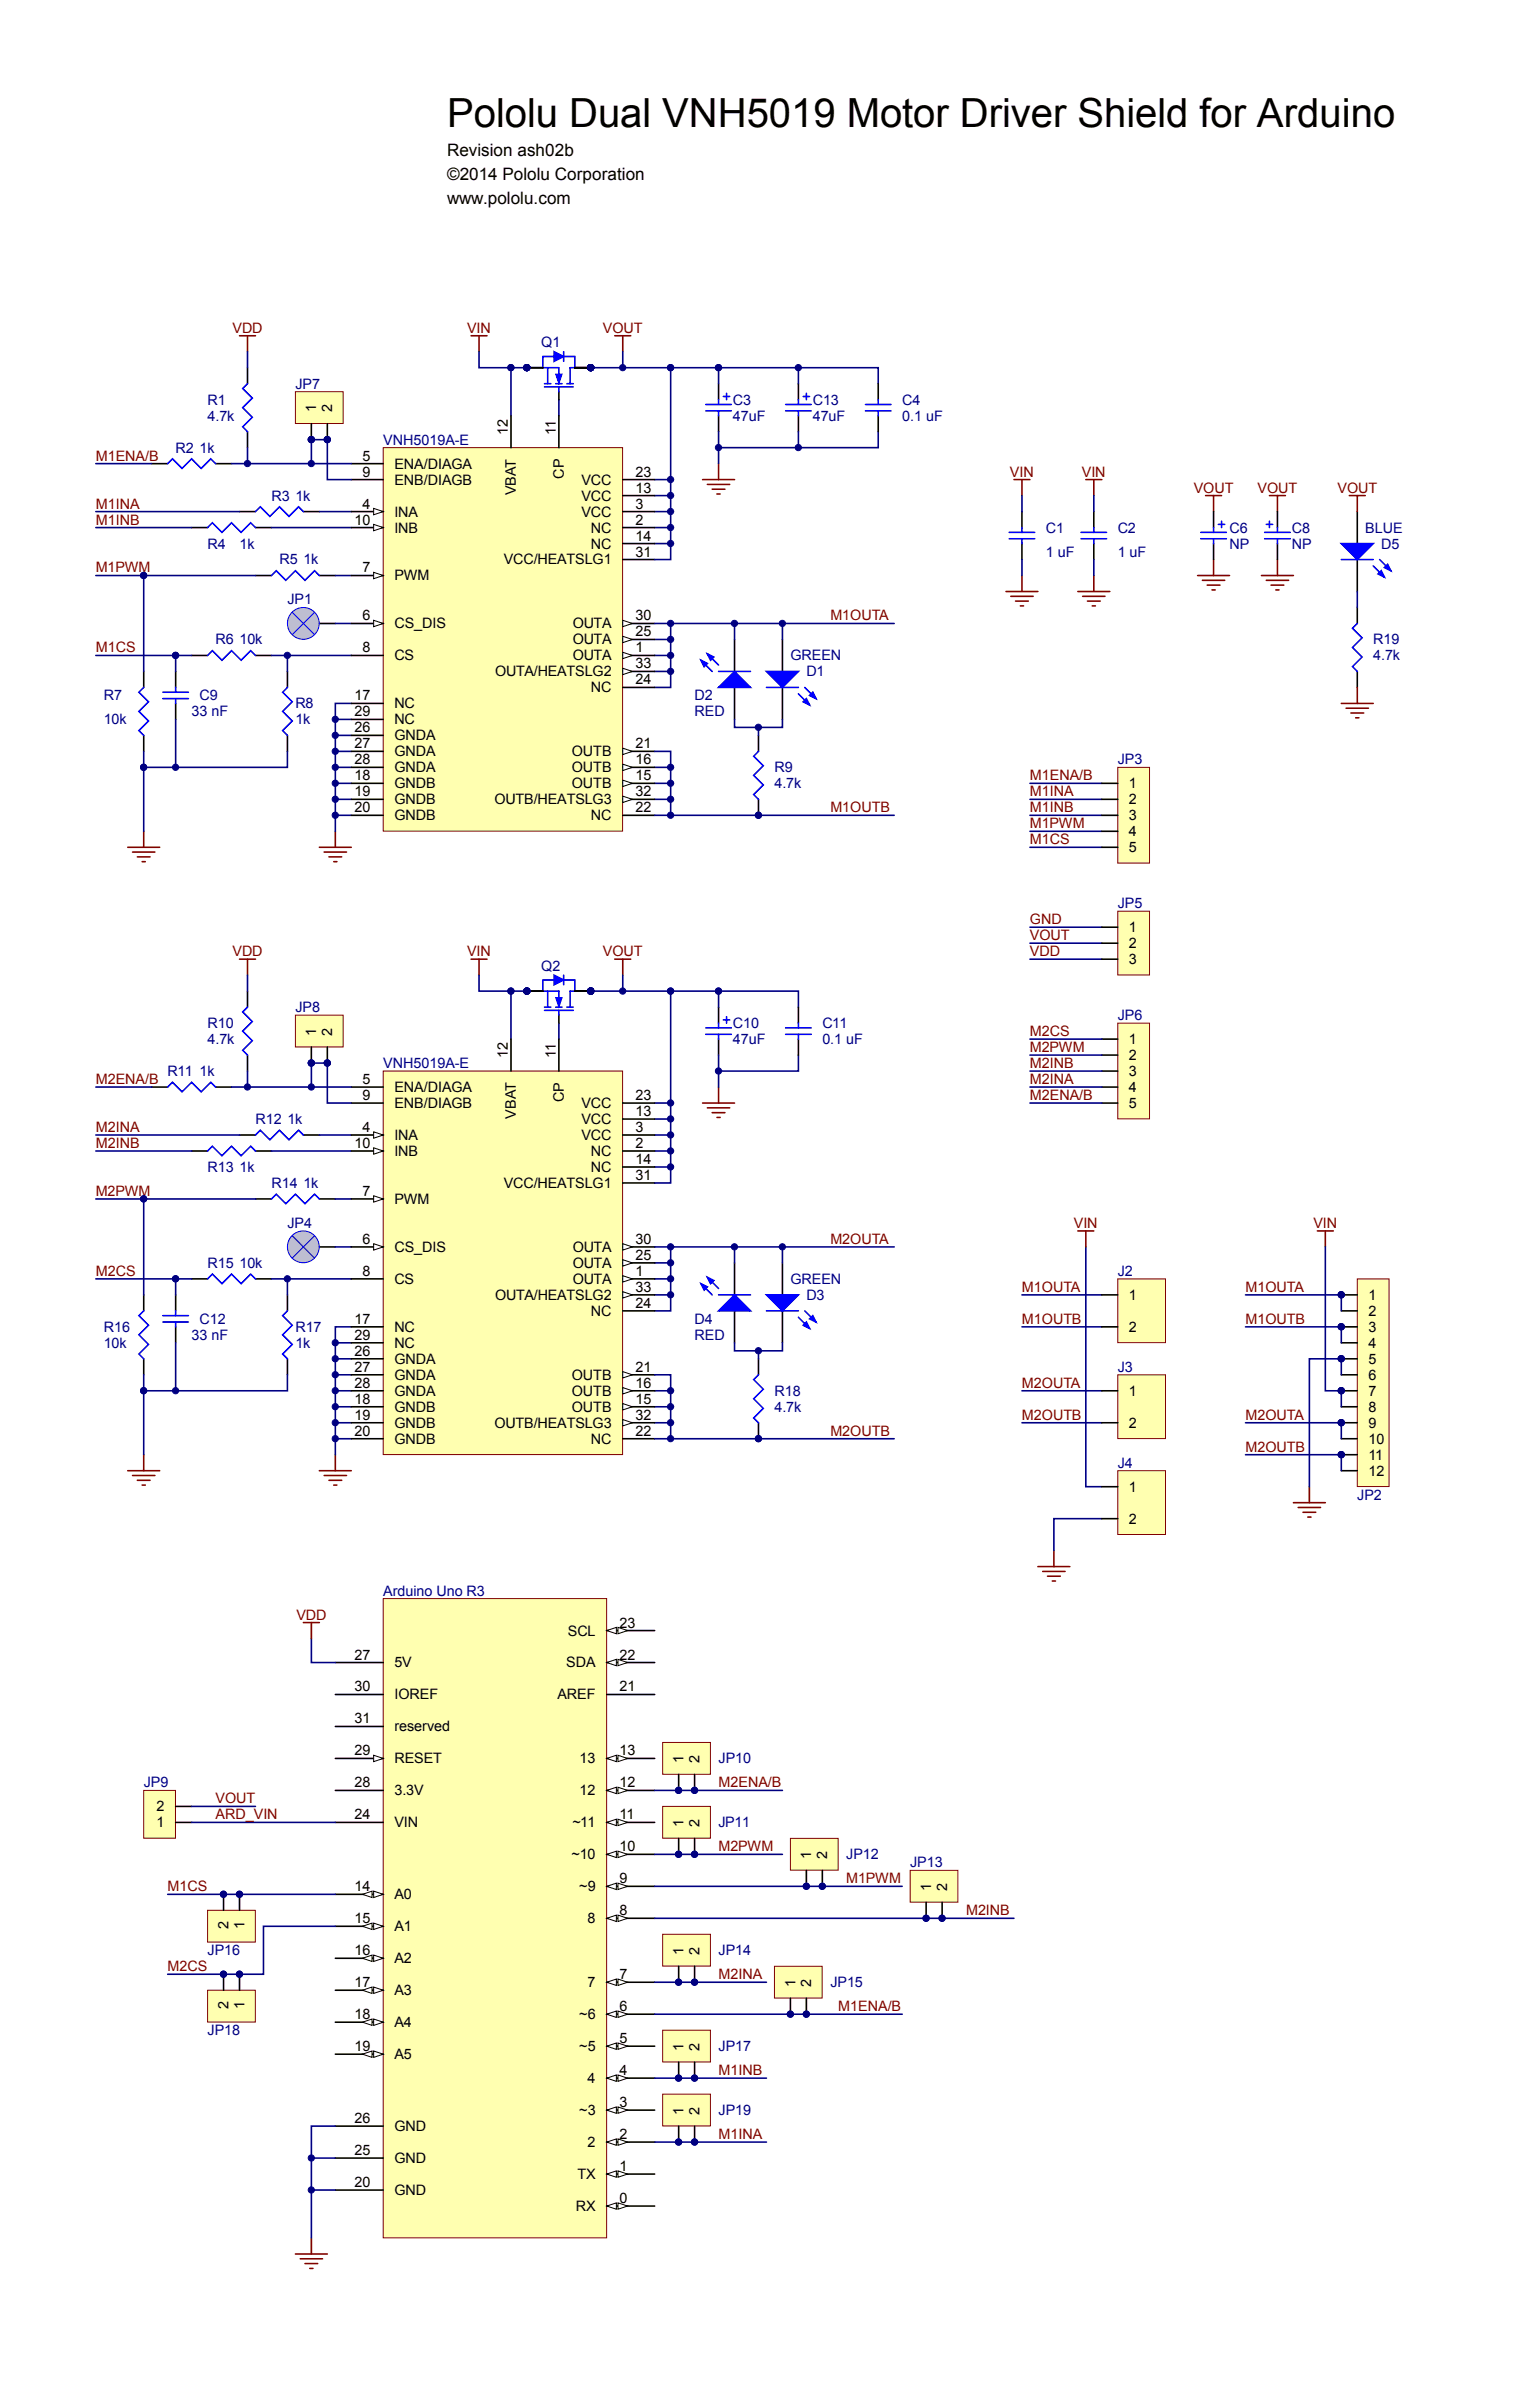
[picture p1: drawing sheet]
<svg xmlns="http://www.w3.org/2000/svg" width="402mm" height="636mm" viewBox="0 0 402 636" stroke-linecap="round" stroke-linejoin="round" font-family="sans-serif">
<defs><g id="words">
<text font-size="10.6" x="118.1" y="33.7">Pololu Dual VNH5019 Motor Driver Shield for Arduino</text>
<g font-size="4.5">
<text x="118.1" y="41.3">Revision ash02b</text>
<text x="118.1" y="47.6">©2014 Pololu Corporation</text>
<text x="118.1" y="53.9">www.pololu.com</text>
</g>
<g font-size="3.8" fill="#800000">
<text x="61.4" y="87.9">VDD</text>
<text x="123.4" y="87.9">VIN</text>
<text x="159.3" y="87.9">VOUT</text>
<text x="25.3" y="121.7">M1ENA/B</text>
<text x="266.8" y="125.9">VIN</text>
<text x="285.8" y="125.9">VIN</text>
<text x="315.4" y="130.1">VOUT</text>
<text x="332.2" y="130.1">VOUT</text>
<text x="353.3" y="130.1">VOUT</text>
<text x="25.3" y="134.3">M1INA</text>
<text x="25.3" y="138.6">M1INB</text>
<text x="25.3" y="151.2">M1PWM</text>
<text x="219.4" y="163.9">M1OUTA</text>
<text x="25.3" y="172.3">M1CS</text>
<text x="272.1" y="206.1">M1ENA/B</text>
<text x="219.4" y="214.6">M1OUTB</text>
<text x="272.1" y="214.6">M1INB</text>
<text x="272.1" y="210.3">M1INA</text>
<text x="272.1" y="218.8">M1PWM</text>
<text x="272.1" y="223">M1CS</text>
<text x="272.1" y="244.1">GND</text>
<text x="272.1" y="248.3">VOUT</text>
<text x="61.4" y="252.6">VDD</text>
<text x="123.4" y="252.6">VIN</text>
<text x="159.3" y="252.6">VOUT</text>
<text x="272.1" y="252.6">VDD</text>
<text x="272.1" y="273.7">M2CS</text>
<text x="272.1" y="277.9">M2PWM</text>
<text x="25.3" y="286.3">M2ENA/B</text>
<text x="272.1" y="282.1">M2INB</text>
<text x="272.1" y="286.3">M2INA</text>
<text x="272.1" y="290.6">M2ENA/B</text>
<text x="25.3" y="299">M2INA</text>
<text x="25.3" y="303.2">M2INB</text>
<text x="25.3" y="315.9">M2PWM</text>
<text x="219.4" y="328.6">M2OUTA</text>
<text x="283.7" y="324.3">VIN</text>
<text x="347" y="324.3">VIN</text>
<text x="25.3" y="337">M2CS</text>
<text x="270" y="341.2">M1OUTA</text>
<text x="329" y="341.2">M1OUTA</text>
<text x="270" y="349.7">M1OUTB</text>
<text x="329" y="349.7">M1OUTB</text>
<text x="270" y="366.6">M2OUTA</text>
<text x="270" y="375">M2OUTB</text>
<text x="329" y="375">M2OUTA</text>
<text x="219.4" y="379.2">M2OUTB</text>
<text x="329" y="383.5">M2OUTB</text>
<text x="78.3" y="427.8">VDD</text>
<text x="189.8" y="472.1">M2ENA/B</text>
<text x="56.9" y="476.3">VOUT</text>
<text x="56.9" y="480.6">ARD_VIN</text>
<text x="189.8" y="489">M2PWM</text>
<text x="223.6" y="497.5">M1PWM</text>
<text x="44.3" y="499.6">M1CS</text>
<text x="255.2" y="505.9">M2INB</text>
<text x="44.3" y="520.7">M2CS</text>
<text x="189.8" y="522.8">M2INA</text>
<text x="221.5" y="531.2">M1ENA/B</text>
<text x="189.8" y="548.1">M1INB</text>
<text x="189.8" y="565">M1INA</text>
</g>
<g font-size="3.8" fill="#000080">
<text x="143" y="91.7">Q1</text>
<text x="54.8" y="106.9">R1</text>
<text x="78" y="102.7">JP7</text>
<text x="193.6" y="106.9">C3</text>
<text x="214.7" y="106.9">C13</text>
<text x="238.3" y="106.9">C4</text>
<text x="54.8" y="111.1">4.7k</text>
<text x="193.6" y="111.1">47uF</text>
<text x="214.7" y="111.1">47uF</text>
<text x="238.3" y="111.1">0.1 uF</text>
<text x="46.4" y="119.6">R2</text>
<text x="52.7" y="119.6">1k</text>
<text x="101.2" y="117.4">VNH5019A-E</text>
<text x="71.7" y="132.2">R3</text>
<text x="78" y="132.2">1k</text>
<text x="276.3" y="140.7">C1</text>
<text x="295.3" y="140.7">C2</text>
<text x="324.8" y="140.7">C6</text>
<text x="341.3" y="140.7">C8</text>
<text x="360.7" y="140.7">BLUE</text>
<text x="54.8" y="144.9">R4</text>
<text x="63.3" y="144.9">1k</text>
<text x="73.8" y="149.1">R5</text>
<text x="80.1" y="149.1">1k</text>
<text x="276.3" y="147">1 uF</text>
<text x="295.3" y="147">1 uF</text>
<text x="324.8" y="144.9">NP</text>
<text x="341.3" y="144.9">NP</text>
<text x="364.9" y="144.9">D5</text>
<text x="75.9" y="159.7">JP1</text>
<text x="56.9" y="170.2">R6</text>
<text x="63.3" y="170.2">10k</text>
<text x="362.8" y="170.2">R19</text>
<text x="208.8" y="174.4">GREEN</text>
<text x="213" y="178.7">D1</text>
<text x="362.8" y="174.4">4.7k</text>
<text x="27.4" y="185">R7</text>
<text x="52.7" y="185">C9</text>
<text x="183.5" y="185">D2</text>
<text x="27.4" y="191.3">10k</text>
<text x="50.6" y="189.2">33 nF</text>
<text x="78" y="191.3">1k</text>
<text x="78" y="187.1">R8</text>
<text x="183.5" y="189.2">RED</text>
<text x="295.3" y="201.9">JP3</text>
<text x="204.6" y="208.2">4.7k</text>
<text x="204.6" y="204">R9</text>
<text x="295.3" y="239.9">JP5</text>
<text x="143" y="256.4">Q2</text>
<text x="78" y="267.3">JP8</text>
<text x="295.3" y="269.4">JP6</text>
<text x="54.8" y="275.8">4.7k</text>
<text x="54.8" y="271.6">R10</text>
<text x="193.6" y="271.6">C10</text>
<text x="193.6" y="275.8">47uF</text>
<text x="217.2" y="275.8">0.1 uF</text>
<text x="217.2" y="271.6">C11</text>
<text x="44.3" y="284.2">R11</text>
<text x="52.7" y="284.2">1k</text>
<text x="101.2" y="282.1">VNH5019A-E</text>
<text x="67.5" y="296.9">R12</text>
<text x="75.9" y="296.9">1k</text>
<text x="54.8" y="309.6">R13</text>
<text x="63.3" y="309.6">1k</text>
<text x="71.7" y="313.8">R14</text>
<text x="80.1" y="313.8">1k</text>
<text x="75.9" y="324.3">JP4</text>
<text x="54.8" y="334.9">R15</text>
<text x="63.3" y="334.9">10k</text>
<text x="208.8" y="339.1">GREEN</text>
<text x="295.3" y="337">J2</text>
<text x="213" y="343.3">D3</text>
<text x="27.4" y="351.8">R16</text>
<text x="50.6" y="353.9">33 nF</text>
<text x="52.7" y="349.7">C12</text>
<text x="78" y="351.8">R17</text>
<text x="183.5" y="349.7">D4</text>
<text x="183.5" y="353.9">RED</text>
<text x="27.4" y="356">10k</text>
<text x="78" y="356">1k</text>
<text x="295.3" y="362.3">J3</text>
<text x="204.6" y="368.7">R18</text>
<text x="204.6" y="372.9">4.7k</text>
<text x="295.3" y="387.7">J4</text>
<text x="358.6" y="396.1">JP2</text>
<text x="101.2" y="421.5">Arduino Uno R3</text>
<text x="189.8" y="465.8">JP10</text>
<text x="38" y="472.1">JP9</text>
<text x="189.8" y="482.7">JP11</text>
<text x="223.6" y="491.1">JP12</text>
<text x="240.4" y="493.2">JP13</text>
<text x="54.8" y="516.5">JP16</text>
<text x="189.8" y="516.5">JP14</text>
<text x="219.4" y="524.9">JP15</text>
<text x="54.8" y="537.6">JP18</text>
<text x="189.8" y="541.8">JP17</text>
<text x="189.8" y="558.7">JP19</text>
</g>
<g font-size="3.8">
<text x="83.6" y="109" transform="rotate(-90 83.6 109)">1</text>
<text x="87.8" y="109" transform="rotate(-90 87.8 109)">2</text>
<text x="134.2" y="114.9" transform="rotate(-90 134.2 114.9)">12</text>
<text x="146.8" y="114.9" transform="rotate(-90 146.8 114.9)">11</text>
<text x="95.8" y="125.9">9</text>
<text x="95.8" y="121.7">5</text>
<text x="104.2" y="123.8">ENA/DIAGA</text>
<text x="167.9" y="125.9">23</text>
<text x="104.2" y="128">ENB/DIAGB</text>
<text x="136.3" y="130.8" transform="rotate(-90 136.3 130.8)">VBAT</text>
<text x="149" y="126.4" transform="rotate(-90 149 126.4)">CP</text>
<text x="153.6" y="128">VCC</text>
<text x="167.9" y="130.1">13</text>
<text x="95.8" y="134.3">4</text>
<text x="104.2" y="136.4">INA</text>
<text x="153.6" y="136.4">VCC</text>
<text x="153.6" y="132.2">VCC</text>
<text x="167.9" y="134.3">3</text>
<text x="93.6" y="138.6">10</text>
<text x="104.2" y="140.7">INB</text>
<text x="156.1" y="140.7">NC</text>
<text x="167.9" y="138.6">2</text>
<text x="167.9" y="142.8">14</text>
<text x="133.1" y="149.1">VCC/HEATSLG1</text>
<text x="156.1" y="144.9">NC</text>
<text x="167.9" y="147">31</text>
<text x="95.8" y="151.2">7</text>
<text x="104.2" y="153.3">PWM</text>
<text x="95.8" y="163.9">6</text>
<text x="104.2" y="166">CS_DIS</text>
<text x="151.4" y="166">OUTA</text>
<text x="167.9" y="163.9">30</text>
<text x="95.8" y="172.3">8</text>
<text x="151.4" y="170.2">OUTA</text>
<text x="167.9" y="168.1">25</text>
<text x="167.9" y="172.3">1</text>
<text x="104.2" y="174.4">CS</text>
<text x="130.9" y="178.7">OUTA/HEATSLG2</text>
<text x="151.4" y="174.4">OUTA</text>
<text x="167.9" y="176.6">33</text>
<text x="93.6" y="185">17</text>
<text x="156.1" y="182.9">NC</text>
<text x="167.9" y="180.8">24</text>
<text x="93.6" y="189.2">29</text>
<text x="104.2" y="187.1">NC</text>
<text x="104.2" y="191.3">NC</text>
<text x="93.6" y="193.4">26</text>
<text x="93.6" y="197.7">27</text>
<text x="104.2" y="195.6">GNDA</text>
<text x="167.9" y="197.7">21</text>
<text x="93.6" y="201.9">28</text>
<text x="104.2" y="199.8">GNDA</text>
<text x="151.1" y="199.8">OUTB</text>
<text x="167.9" y="201.9">16</text>
<text x="93.6" y="206.1">18</text>
<text x="104.2" y="204">GNDA</text>
<text x="104.2" y="208.2">GNDB</text>
<text x="151.1" y="208.2">OUTB</text>
<text x="151.1" y="204">OUTB</text>
<text x="167.9" y="206.1">15</text>
<text x="298.2" y="208.2">1</text>
<text x="93.6" y="210.3">19</text>
<text x="93.6" y="214.6">20</text>
<text x="104.2" y="212.4">GNDB</text>
<text x="130.6" y="212.4">OUTB/HEATSLG3</text>
<text x="167.9" y="210.3">32</text>
<text x="167.9" y="214.6">22</text>
<text x="298.2" y="212.4">2</text>
<text x="104.2" y="216.7">GNDB</text>
<text x="156.1" y="216.7">NC</text>
<text x="298.2" y="220.9">4</text>
<text x="298.2" y="216.7">3</text>
<text x="298.2" y="225.1">5</text>
<text x="298.2" y="246.2">1</text>
<text x="298.2" y="250.4">2</text>
<text x="298.2" y="254.7">3</text>
<text x="83.6" y="273.6" transform="rotate(-90 83.6 273.6)">1</text>
<text x="87.8" y="273.6" transform="rotate(-90 87.8 273.6)">2</text>
<text x="298.2" y="275.8">1</text>
<text x="134.2" y="279.5" transform="rotate(-90 134.2 279.5)">12</text>
<text x="146.8" y="279.5" transform="rotate(-90 146.8 279.5)">11</text>
<text x="298.2" y="280">2</text>
<text x="95.8" y="286.3">5</text>
<text x="298.2" y="284.2">3</text>
<text x="95.8" y="290.6">9</text>
<text x="104.2" y="292.7">ENB/DIAGB</text>
<text x="104.2" y="288.4">ENA/DIAGA</text>
<text x="149" y="291.1" transform="rotate(-90 149 291.1)">CP</text>
<text x="153.6" y="292.7">VCC</text>
<text x="167.9" y="290.6">23</text>
<text x="298.2" y="288.4">4</text>
<text x="298.2" y="292.7">5</text>
<text x="95.8" y="299">4</text>
<text x="136.3" y="295.5" transform="rotate(-90 136.3 295.5)">VBAT</text>
<text x="153.6" y="296.9">VCC</text>
<text x="167.9" y="299">3</text>
<text x="167.9" y="294.8">13</text>
<text x="93.6" y="303.2">10</text>
<text x="104.2" y="301.1">INA</text>
<text x="104.2" y="305.3">INB</text>
<text x="153.6" y="301.1">VCC</text>
<text x="156.1" y="305.3">NC</text>
<text x="167.9" y="303.2">2</text>
<text x="156.1" y="309.6">NC</text>
<text x="167.9" y="311.7">31</text>
<text x="167.9" y="307.5">14</text>
<text x="95.8" y="315.9">7</text>
<text x="133.1" y="313.8">VCC/HEATSLG1</text>
<text x="104.2" y="318">PWM</text>
<text x="95.8" y="328.6">6</text>
<text x="167.9" y="328.6">30</text>
<text x="104.2" y="330.7">CS_DIS</text>
<text x="151.4" y="330.7">OUTA</text>
<text x="151.4" y="334.9">OUTA</text>
<text x="167.9" y="332.8">25</text>
<text x="95.8" y="337">8</text>
<text x="104.2" y="339.1">CS</text>
<text x="151.4" y="339.1">OUTA</text>
<text x="167.9" y="337">1</text>
<text x="167.9" y="341.2">33</text>
<text x="130.9" y="343.3">OUTA/HEATSLG2</text>
<text x="156.1" y="347.6">NC</text>
<text x="167.9" y="345.5">24</text>
<text x="298.2" y="343.3">1</text>
<text x="361.5" y="343.3">1</text>
<text x="361.5" y="347.6">2</text>
<text x="93.6" y="349.7">17</text>
<text x="93.6" y="353.9">29</text>
<text x="104.2" y="351.8">NC</text>
<text x="298.2" y="351.8">2</text>
<text x="361.5" y="351.8">3</text>
<text x="93.6" y="358.1">26</text>
<text x="104.2" y="356">NC</text>
<text x="361.5" y="356">4</text>
<text x="93.6" y="362.3">27</text>
<text x="104.2" y="360.2">GNDA</text>
<text x="104.2" y="364.5">GNDA</text>
<text x="151.1" y="364.5">OUTB</text>
<text x="167.9" y="362.3">21</text>
<text x="361.5" y="360.2">5</text>
<text x="361.5" y="364.5">6</text>
<text x="93.6" y="366.6">28</text>
<text x="93.6" y="370.8">18</text>
<text x="104.2" y="368.7">GNDA</text>
<text x="151.1" y="368.7">OUTB</text>
<text x="167.9" y="370.8">15</text>
<text x="167.9" y="366.6">16</text>
<text x="298.2" y="368.7">1</text>
<text x="361.5" y="368.7">7</text>
<text x="93.6" y="375">19</text>
<text x="104.2" y="377.1">GNDB</text>
<text x="104.2" y="372.9">GNDB</text>
<text x="130.6" y="377.1">OUTB/HEATSLG3</text>
<text x="151.1" y="372.9">OUTB</text>
<text x="167.9" y="375">32</text>
<text x="298.2" y="377.1">2</text>
<text x="361.5" y="372.9">8</text>
<text x="361.5" y="377.1">9</text>
<text x="93.6" y="379.2">20</text>
<text x="104.2" y="381.3">GNDB</text>
<text x="156.1" y="381.3">NC</text>
<text x="167.9" y="379.2">22</text>
<text x="361.5" y="381.3">10</text>
<text x="361.5" y="385.6">11</text>
<text x="361.5" y="389.8">12</text>
<text x="298.2" y="394">1</text>
<text x="298.2" y="402.5">2</text>
<text x="163.7" y="429.9">23</text>
<text x="150" y="432">SCL</text>
<text x="93.6" y="438.3">27</text>
<text x="104.2" y="440.5">5V</text>
<text x="149.6" y="440.5">SDA</text>
<text x="163.7" y="438.3">22</text>
<text x="93.6" y="446.8">30</text>
<text x="104.2" y="448.9">IOREF</text>
<text x="147.3" y="448.9">AREF</text>
<text x="163.7" y="446.8">21</text>
<text x="93.6" y="455.2">31</text>
<text x="104.2" y="457.3">reserved</text>
<text x="93.6" y="463.7">29</text>
<text x="104.2" y="465.8">RESET</text>
<text x="153.1" y="465.8">13</text>
<text x="163.7" y="463.7">13</text>
<text x="180.6" y="465.8" transform="rotate(-90 180.6 465.8)">1</text>
<text x="184.8" y="465.8" transform="rotate(-90 184.8 465.8)">2</text>
<text x="93.6" y="472.1">28</text>
<text x="163.7" y="472.1">12</text>
<text x="41.3" y="478.5">2</text>
<text x="104.2" y="474.2">3.3V</text>
<text x="153.1" y="474.2">12</text>
<text x="41.3" y="482.7">1</text>
<text x="93.6" y="480.6">24</text>
<text x="104.2" y="482.7">VIN</text>
<text x="151.2" y="482.7">~11</text>
<text x="163.7" y="480.6">11</text>
<text x="180.6" y="482.6" transform="rotate(-90 180.6 482.6)">1</text>
<text x="184.8" y="482.6" transform="rotate(-90 184.8 482.6)">2</text>
<text x="150.9" y="491.1">~10</text>
<text x="163.7" y="489">10</text>
<text x="214.3" y="491.1" transform="rotate(-90 214.3 491.1)">1</text>
<text x="218.6" y="491.1" transform="rotate(-90 218.6 491.1)">2</text>
<text x="163.7" y="497.5">9</text>
<text x="93.6" y="499.6">14</text>
<text x="104.2" y="501.7">A0</text>
<text x="153" y="499.6">~9</text>
<text x="246" y="499.5" transform="rotate(-90 246 499.5)">1</text>
<text x="250.2" y="499.5" transform="rotate(-90 250.2 499.5)">2</text>
<text x="60.4" y="509.7" transform="rotate(-90 60.4 509.7)">2</text>
<text x="64.6" y="509.7" transform="rotate(-90 64.6 509.7)">1</text>
<text x="93.6" y="508">15</text>
<text x="155.2" y="508">8</text>
<text x="163.7" y="505.9">8</text>
<text x="104.2" y="510.1">A1</text>
<text x="93.6" y="516.5">16</text>
<text x="104.2" y="518.6">A2</text>
<text x="180.6" y="516.4" transform="rotate(-90 180.6 516.4)">1</text>
<text x="184.8" y="516.4" transform="rotate(-90 184.8 516.4)">2</text>
<text x="93.6" y="524.9">17</text>
<text x="104.2" y="527">A3</text>
<text x="155.2" y="524.9">7</text>
<text x="163.7" y="522.8">7</text>
<text x="210.1" y="524.9" transform="rotate(-90 210.1 524.9)">1</text>
<text x="214.3" y="524.9" transform="rotate(-90 214.3 524.9)">2</text>
<text x="60.4" y="530.8" transform="rotate(-90 60.4 530.8)">2</text>
<text x="64.6" y="530.8" transform="rotate(-90 64.6 530.8)">1</text>
<text x="93.6" y="533.4">18</text>
<text x="153" y="533.4">~6</text>
<text x="163.7" y="531.2">6</text>
<text x="104.2" y="535.5">A4</text>
<text x="163.7" y="539.7">5</text>
<text x="93.6" y="541.8">19</text>
<text x="104.2" y="543.9">A5</text>
<text x="153" y="541.8">~5</text>
<text x="180.6" y="541.8" transform="rotate(-90 180.6 541.8)">1</text>
<text x="184.8" y="541.8" transform="rotate(-90 184.8 541.8)">2</text>
<text x="155.2" y="550.2">4</text>
<text x="163.7" y="548.1">4</text>
<text x="163.7" y="556.6">3</text>
<text x="93.6" y="560.8">26</text>
<text x="104.2" y="562.9">GND</text>
<text x="153" y="558.7">~3</text>
<text x="180.6" y="558.6" transform="rotate(-90 180.6 558.6)">1</text>
<text x="184.8" y="558.6" transform="rotate(-90 184.8 558.6)">2</text>
<text x="93.6" y="569.2">25</text>
<text x="155.2" y="567.1">2</text>
<text x="163.7" y="565">2</text>
<text x="104.2" y="571.4">GND</text>
<text x="152.5" y="575.6">TX</text>
<text x="163.7" y="573.5">1</text>
<text x="93.6" y="577.7">20</text>
<text x="104.2" y="579.8">GND</text>
<text x="163.7" y="581.9">0</text>
<text x="152.1" y="584">RX</text>
</g>
</g></defs>
<path d="M101.2 422.3h59.1v168.8h-59.1z" fill="#ffffb0" stroke="#800000" stroke-width=".26"/>
<path d="M160.3 582.7h12.7" fill="none" stroke="#000" stroke-width=".42"/>
<g fill="#fff" stroke="#000" stroke-width=".26">
<path d="M160.3 582.7l2.5-.8v1.7z"/>
<path d="M163.3 581.9l2.5 .8-2.5 .9z"/>
</g>
<path d="M160.3 574.3h12.7" fill="none" stroke="#000" stroke-width=".42"/>
<g fill="#fff" stroke="#000" stroke-width=".26">
<path d="M160.3 574.3l2.5-.9v1.7z"/>
<path d="M163.3 573.4l2.5 .9-2.5 .8z"/>
</g>
<path d="M160.3 565.8h12.7" fill="none" stroke="#000" stroke-width=".42"/>
<g fill="#fff" stroke="#000" stroke-width=".26">
<path d="M160.3 565.8l2.5-.8v1.7z"/>
<path d="M163.3 565l2.5 .8-2.5 .9z"/>
</g>
<path d="M160.3 557.4h12.7" fill="none" stroke="#000" stroke-width=".42"/>
<g fill="#fff" stroke="#000" stroke-width=".26">
<path d="M160.3 557.4l2.5-.9v1.7z"/>
<path d="M163.3 556.5l2.5 .9-2.5 .8z"/>
</g>
<path d="M160.3 548.9h12.7" fill="none" stroke="#000" stroke-width=".42"/>
<g fill="#fff" stroke="#000" stroke-width=".26">
<path d="M160.3 548.9l2.5-.8v1.7z"/>
<path d="M163.3 548.1l2.5 .8-2.5 .9z"/>
</g>
<path d="M160.3 540.5h12.7" fill="none" stroke="#000" stroke-width=".42"/>
<g fill="#fff" stroke="#000" stroke-width=".26">
<path d="M160.3 540.5l2.5-.9v1.7z"/>
<path d="M163.3 539.6l2.5 .9-2.5 .8z"/>
</g>
<path d="M160.3 532h12.7" fill="none" stroke="#000" stroke-width=".42"/>
<g fill="#fff" stroke="#000" stroke-width=".26">
<path d="M160.3 532l2.5-.8v1.7z"/>
<path d="M163.3 531.2l2.5 .8-2.5 .9z"/>
</g>
<path d="M160.3 523.6h12.7" fill="none" stroke="#000" stroke-width=".42"/>
<g fill="#fff" stroke="#000" stroke-width=".26">
<path d="M160.3 523.6l2.5-.8v1.6z"/>
<path d="M163.3 522.8l2.5 .8-2.5 .8z"/>
</g>
<path d="M160.3 506.7h12.7" fill="none" stroke="#000" stroke-width=".42"/>
<g fill="#fff" stroke="#000" stroke-width=".26">
<path d="M160.3 506.7l2.5-.8v1.7z"/>
<path d="M163.3 505.9l2.5 .8-2.5 .9z"/>
</g>
<path d="M160.3 498.3h12.7" fill="none" stroke="#000" stroke-width=".42"/>
<g fill="#fff" stroke="#000" stroke-width=".26">
<path d="M160.3 498.3l2.5-.9v1.7z"/>
<path d="M163.3 497.4l2.5 .9-2.5 .8z"/>
</g>
<path d="M160.3 489.8h12.7" fill="none" stroke="#000" stroke-width=".42"/>
<g fill="#fff" stroke="#000" stroke-width=".26">
<path d="M160.3 489.8l2.5-.8v1.7z"/>
<path d="M163.3 489l2.5 .8-2.5 .9z"/>
</g>
<path d="M160.3 481.4h12.7" fill="none" stroke="#000" stroke-width=".42"/>
<g fill="#fff" stroke="#000" stroke-width=".26">
<path d="M160.3 481.4l2.5-.9v1.7z"/>
<path d="M163.3 480.5l2.5 .9-2.5 .8z"/>
</g>
<path d="M160.3 472.9h12.7" fill="none" stroke="#000" stroke-width=".42"/>
<g fill="#fff" stroke="#000" stroke-width=".26">
<path d="M160.3 472.9l2.5-.8v1.7z"/>
<path d="M163.3 472.1l2.5 .8-2.5 .9z"/>
</g>
<path d="M160.3 464.5h12.7" fill="none" stroke="#000" stroke-width=".42"/>
<g fill="#fff" stroke="#000" stroke-width=".26">
<path d="M160.3 464.5l2.5-.9v1.7z"/>
<path d="M163.3 463.6l2.5 .9-2.5 .8z"/>
</g>
<path d="M160.3 447.6h12.7M88.6 542.6h12.6M88.6 578.5h12.6" fill="none" stroke="#000" stroke-width=".42"/>
<g fill="#fff" stroke="#000" stroke-width=".26">
<path d="M98.7 541.8l2.5 .8-2.5 .8z"/>
<path d="M95.8 542.6l2.5-.8v1.6z"/>
</g>
<path d="M88.6 534.2h12.6" fill="none" stroke="#000" stroke-width=".42"/>
<g fill="#fff" stroke="#000" stroke-width=".26">
<path d="M98.7 533.3l2.5 .9-2.5 .8z"/>
<path d="M95.8 534.2l2.5-.9v1.7z"/>
</g>
<path d="M88.6 525.7h12.6" fill="none" stroke="#000" stroke-width=".42"/>
<g fill="#fff" stroke="#000" stroke-width=".26">
<path d="M98.7 524.9l2.5 .8-2.5 .9z"/>
<path d="M95.8 525.7l2.5-.8v1.7z"/>
</g>
<path d="M88.6 517.3h12.6" fill="none" stroke="#000" stroke-width=".42"/>
<g fill="#fff" stroke="#000" stroke-width=".26">
<path d="M98.7 516.4l2.5 .9-2.5 .8z"/>
<path d="M95.8 517.3l2.5-.9v1.7z"/>
</g>
<path d="M88.6 508.8h12.6" fill="none" stroke="#000" stroke-width=".42"/>
<g fill="#fff" stroke="#000" stroke-width=".26">
<path d="M98.7 508l2.5 .8-2.5 .9z"/>
<path d="M95.8 508.8l2.5-.8v1.7z"/>
</g>
<path d="M88.6 500.4h12.6" fill="none" stroke="#000" stroke-width=".42"/>
<g fill="#fff" stroke="#000" stroke-width=".26">
<path d="M98.7 499.5l2.5 .9-2.5 .8z"/>
<path d="M95.8 500.4l2.5-.9v1.7z"/>
</g>
<path d="M88.6 439.1h12.6M88.6 472.9h12.6M88.6 464.5h12.6M88.6 481.4h12.6M88.6 570h12.6M88.6 561.6h12.6" fill="none" stroke="#000" stroke-width=".42"/>
<path d="M98.7 463.6l2.5 .9-2.5 .8z" fill="#fff" stroke="#000" stroke-width=".26"/>
<path d="M160.3 430.7h12.7M88.6 447.6h12.6M88.6 456h12.6" fill="none" stroke="#000" stroke-width=".42"/>
<g fill="#fff" stroke="#000" stroke-width=".26">
<path d="M160.3 430.7l2.5-.8v1.6z"/>
<path d="M163.3 429.9l2.5 .8-2.5 .8z"/>
</g>
<path d="M160.3 439.1h12.7" fill="none" stroke="#000" stroke-width=".42"/>
<g fill="#fff" stroke="#000" stroke-width=".26">
<path d="M160.3 439.1l2.5-.8v1.7z"/>
<path d="M163.3 438.3l2.5 .8-2.5 .9z"/>
</g>
<g fill="none" stroke="#000080" stroke-width=".42">
<path d="M65.4 92.9v4.2M126.6 92.9v4.2h8.4v12.7M164.5 92.9v4.2M65.4 118.2v4.3M147.6 105.6v4.2M189.8 101.4v-4.3h42.2v4.3M189.8 114v8.5M232 114v4.2h-42.2M25.3 139.4h25.3M25.3 122.5h14.8M71.7 139.4h21.1M84.4 135.1h8.4"/>
<path d="M173 139.4h4.2M173 135.1h4.2M173 130.9h4.2M173 126.7h4.2M88.6 152h4.2M173 143.6h4.2M71.7 173.1h21.1M75.9 173.1v4.3M173 173.1h4.2M173 168.9h4.2M173 177.4h4.2M177.2 164.7v16.9h-4.2"/>
<path d="M75.9 198.5v4.2h-37.9v16.9M88.6 190h4.2M88.6 194.2h4.2M88.6 198.5h4.2M92.8 185.8h-4.2v33.8M194 190v2.1h12.7v-2.1M88.6 202.7h4.2M88.6 206.9h4.2M88.6 211.1h4.2M88.6 215.4h4.2M173 202.7h4.2M173 206.9h4.2"/>
<path d="M173 211.1h4.2M286.8 329.4v63.3h4.3M270 342h21.1M270 350.5h21.1M291.1 401.1h-12.7v8.5"/>
</g>
<g fill="#000080" stroke="#000080" stroke-width=".26">
<circle cx="177.2" cy="143.6" r=".82"/>
<circle cx="177.2" cy="139.3" r=".82"/>
<circle cx="177.2" cy="135.1" r=".82"/>
<circle cx="177.2" cy="130.9" r=".82"/>
<circle cx="177.2" cy="126.7" r=".82"/>
<circle cx="65.4" cy="122.4" r=".82"/>
<circle cx="75.9" cy="173.1" r=".82"/>
<circle cx="88.6" cy="190" r=".82"/>
<circle cx="88.6" cy="194.2" r=".82"/>
<circle cx="88.6" cy="198.4" r=".82"/>
<circle cx="88.6" cy="202.7" r=".82"/>
<circle cx="88.6" cy="206.9" r=".82"/>
<circle cx="88.6" cy="211.1" r=".82"/>
<circle cx="88.6" cy="215.3" r=".82"/>
<circle cx="37.9" cy="202.7" r=".82"/>
<circle cx="135" cy="97.1" r=".82"/>
<circle cx="177.2" cy="164.7" r=".82"/>
<circle cx="177.2" cy="168.9" r=".82"/>
<circle cx="177.2" cy="173.1" r=".82"/>
<circle cx="177.2" cy="177.3" r=".82"/>
<circle cx="177.2" cy="202.7" r=".82"/>
<circle cx="177.2" cy="206.9" r=".82"/>
<circle cx="177.2" cy="211.1" r=".82"/>
<circle cx="189.8" cy="97.1" r=".82"/>
<circle cx="189.8" cy="118.2" r=".82"/>
<circle cx="200.4" cy="215.3" r=".82"/>
<circle cx="164.5" cy="97.1" r=".82"/>
</g>
<g fill="none" stroke="#000" stroke-width=".42">
<path d="M65.4 97.1v4.3M65.4 114v4.2M189.8 101.4v4.2M189.8 109.8v4.2M40.1 122.5h4.2M50.6 139.4h4.2M56.9 122.5h4.3M63.3 135.1h4.2M67.5 139.4h4.2M80.1 135.1h4.3M270 135.1v4.3M67.5 152h4.2"/>
<path d="M84.4 152h4.2M270 143.6v4.2M38 177.4v4.2M46.4 177.4v4.2M50.6 173.1h4.2M67.5 173.1h4.2M75.9 177.4v4.2M84.4 164.7h4.2M194 168.9v8.5M206.7 168.9v8.5M38 194.2v4.3M46.4 185.8v4.2"/>
<path d="M75.9 194.2v4.3M194 181.6v8.4M200.4 194.2v4.3M206.7 181.6v8.4M200.4 211.1v4.3"/>
</g>
<g fill="none" stroke="#00f" stroke-width=".42">
<path d="M65.4 101.4l-1.3 1.2 2.6 2.6-2.6 2.5 2.6 2.5-2.6 2.6 1.3 1.2M186.5 106.8h6.7M186.5 108.5h6.7M189.8 105.6v1.2M189.8 108.5v1.3M191.1 104.7h1.7M191.9 103.9v1.7M44.3 122.5l1.3-1.3 2.5 2.5 2.5-2.5 2.6 2.5 2.5-2.5 1.2 1.3M54.8 139.4l1.3-1.3 2.5 2.5 2.6-2.5 2.5 2.5 2.5-2.5 1.3 1.3M67.5 135.1l1.3-1.2 2.5 2.5 2.5-2.5 2.6 2.5 2.5-2.5 1.2 1.2M270 139.4v1.2M71.7 152l1.3-1.2 2.5 2.5 2.5-2.5 2.6 2.5 2.5-2.5 1.3 1.2"/>
<path d="M266.6 140.6h6.8M266.6 142.3h6.8M270 142.3v1.3M54.8 173.1l1.3-1.2 2.5 2.5 2.6-2.5 2.5 2.5 2.5-2.5 1.3 1.2M185.2 174.4l2.9 3M186.9 172.7l2.9 3M189.8 177.4h8.5M38 181.6l-1.3 1.2 2.5 2.6-2.5 2.5 2.5 2.5-2.5 2.6 1.3 1.2M43 182.8h6.8M43 184.5h6.8M46.4 181.6v1.2M46.4 184.5v1.3"/>
<path d="M75.9 181.6l-1.2 1.2 2.5 2.6-2.5 2.5 2.5 2.5-2.5 2.6 1.2 1.2M200.4 198.5l-1.3 1.2 2.5 2.6-2.5 2.5 2.5 2.5-2.5 2.6 1.3 1.2M202.5 181.6h8.4M210.9 183.3l3 2.9M212.6 181.6l3 2.9"/>
</g>
<g fill="none" stroke="#800000" stroke-width=".42">
<path d="M63.3 88.7h4.2M65.4 88.7v4.2M124.4 88.7h4.3M126.6 88.7v4.2M162.4 88.7h4.2M164.5 88.7v4.2M185.6 126.7h8.4M186.9 128h5.9M188.1 129.2h3.4M189.4 130.5h.8M189.8 122.5v4.2M38 219.6v4.2"/>
<path d="M88.6 219.6v4.2M33.7 223.8h8.5M35 225.1h5.9M36.3 226.3h3.4M37.5 227.6h.9M84.4 223.8h8.4M85.6 225.1h5.9M86.9 226.3h3.4M88.2 227.6h.8M284.7 325.1h4.3M286.8 325.1v4.3M348 325.1h4.2"/>
<path d="M350.1 325.1v4.3M341.7 396.9h8.4M343 398.2h5.9M344.2 399.5h3.4M345.9 392.7v4.2M274.2 413.8h8.4M275.5 415.1h5.9M276.7 416.3h3.4M278 417.6h.8M278.4 409.6v4.2M345.5 400.7h.8"/>
</g>
<g fill="#00f" stroke="#00f" stroke-width=".42">
<path d="M202.5 177.4h8.4l-4.2 4.2z"/>
<path d="M213 184.5l.9 1.7-1.7-.8z"/>
<path d="M214.7 182.8l.9 1.7-1.7-.8z"/>
<path d="M194 177.4l4.3 4.2h-8.5z"/>
<path d="M186.9 172.7l1.7 .9-.9 .8z"/>
<path d="M185.2 174.4l1.7 .8-.9 .9z"/>
</g>
<circle cx="80.1" cy="164.7" r="4.2" fill="#c0c0c0" stroke="#00f" stroke-width=".26"/>
<path d="M77.2 161.7l5.9 5.9M83.1 161.7l-5.9 5.9" fill="none" stroke="#00f" stroke-width=".26"/>
<path d="M88.6 164.7h4.2" fill="none" stroke="#000080" stroke-width=".42"/>
<path d="M101.2 118.2h63.3v101.3h-63.3z" fill="#ffffb0" stroke="#800000" stroke-width=".26"/>
<path d="M164.5 139.4h8.5M164.5 135.1h8.5M164.5 130.9h8.5M164.5 126.7h8.5M164.5 147.8h8.5M164.5 164.7h8.5M92.8 194.2h8.4M92.8 198.5h8.4M92.8 211.1h8.4M92.8 215.4h8.4M92.8 202.7h8.4M92.8 206.9h8.4" fill="none" stroke="#000" stroke-width=".42"/>
<path d="M164.5 163.8l2.5 .9-2.5 .8z" fill="#fff" stroke="#000" stroke-width=".26"/>
<path d="M164.5 168.9h8.5" fill="none" stroke="#000" stroke-width=".42"/>
<path d="M164.5 168.1l2.5 .8-2.5 .9z" fill="#fff" stroke="#000" stroke-width=".26"/>
<path d="M164.5 206.9h8.5" fill="none" stroke="#000" stroke-width=".42"/>
<path d="M164.5 206.1l2.5 .8-2.5 .9z" fill="#fff" stroke="#000" stroke-width=".26"/>
<path d="M164.5 202.7h8.5" fill="none" stroke="#000" stroke-width=".42"/>
<path d="M164.5 201.8l2.5 .9-2.5 .8z" fill="#fff" stroke="#000" stroke-width=".26"/>
<path d="M92.8 135.1h8.4" fill="none" stroke="#000" stroke-width=".42"/>
<path d="M98.7 134.3l2.5 .8-2.5 .9z" fill="#fff" stroke="#000" stroke-width=".26"/>
<path d="M92.8 126.7h8.4M92.8 122.5h8.4M92.8 152h8.4" fill="none" stroke="#000" stroke-width=".42"/>
<path d="M98.7 151.2l2.5 .8-2.5 .9z" fill="#fff" stroke="#000" stroke-width=".26"/>
<path d="M92.8 139.4h8.4" fill="none" stroke="#000" stroke-width=".42"/>
<path d="M98.7 138.5l2.5 .9-2.5 .8z" fill="#fff" stroke="#000" stroke-width=".26"/>
<path d="M164.5 173.1h8.5" fill="none" stroke="#000" stroke-width=".42"/>
<path d="M164.5 172.3l2.5 .8-2.5 .9z" fill="#fff" stroke="#000" stroke-width=".26"/>
<path d="M164.5 177.4h8.5" fill="none" stroke="#000" stroke-width=".42"/>
<path d="M164.5 176.5l2.5 .9-2.5 .8z" fill="#fff" stroke="#000" stroke-width=".26"/>
<path d="M164.5 198.5h8.5" fill="none" stroke="#000" stroke-width=".42"/>
<path d="M164.5 197.6l2.5 .9-2.5 .8z" fill="#fff" stroke="#000" stroke-width=".26"/>
<path d="M164.5 211.1h8.5" fill="none" stroke="#000" stroke-width=".42"/>
<path d="M164.5 210.3l2.5 .8-2.5 .9z" fill="#fff" stroke="#000" stroke-width=".26"/>
<path d="M92.8 164.7h8.4" fill="none" stroke="#000" stroke-width=".42"/>
<path d="M98.7 163.8l2.5 .9-2.5 .8z" fill="#fff" stroke="#000" stroke-width=".26"/>
<g fill="none" stroke="#000" stroke-width=".42">
<path d="M135 109.8v8.4M147.6 109.8v8.4M232 101.4v4.2M232 109.8v4.2M320.6 135.1v4.3M337.5 135.1v4.3M164.5 143.6h8.5M320.6 143.6v4.2M337.5 143.6v4.2M92.8 173.1h8.4M92.8 185.8h8.4M92.8 190h8.4"/>
<path d="M164.5 181.6h8.5M164.5 215.4h8.5"/>
</g>
<path d="M25.3 135.1h38M270 130.9v4.2M270 147.8v4.2M200.4 192.1v2.1" fill="none" stroke="#000080" stroke-width=".42"/>
<circle cx="200.4" cy="192.1" r=".82" fill="#000080" stroke="#000080" stroke-width=".26"/>
<g fill="none" stroke="#800000" stroke-width=".42">
<path d="M267.9 126.7h4.2M270 126.7v4.2M318.5 130.9h4.2M320.6 130.9v4.2M335.4 130.9h4.2M337.5 130.9v4.2M265.8 156.2h8.4M267 157.5h5.9M268.3 158.8h3.4M270 152v4.2M316.4 152h8.4M317.6 153.3h5.9"/>
<path d="M318.9 154.6h3.4M320.2 155.8h.8M320.6 147.8v4.2M333.3 152h8.4M334.5 153.3h5.9M335.8 154.6h3.4M337 155.8h.9M337.5 147.8v4.2M269.6 160h.8"/>
</g>
<g fill="none" stroke="#00f" stroke-width=".42">
<path d="M228.6 106.8h6.8M228.6 108.5h6.8M232 105.6v1.2M232 108.5v1.3M320.6 139.4v1.2M321.9 138.5h1.6M322.7 137.7v1.7M334.5 138.5h1.7M335.4 137.7v1.7M337.5 139.4v1.2M317.2 140.6h6.8M317.2 142.3h6.8"/>
<path d="M320.6 142.3v1.3M334.1 140.6h6.7M334.1 142.3h6.7M337.5 142.3v1.3"/>
</g>
<path d="M358.6 337.8h8.4v54.9h-8.4z" fill="#ffffb0" stroke="#800000" stroke-width=".26"/>
<path d="M354.3 342h4.3M354.3 346.3h4.3M354.3 354.7h4.3M354.3 350.5h4.3M354.3 358.9h4.3M354.3 363.1h4.3M354.3 367.4h4.3M354.3 371.6h4.3M354.3 375.8h4.3M354.3 380h4.3M354.3 384.3h4.3M354.3 388.5h4.3" fill="none" stroke="#000" stroke-width=".42"/>
<g fill="#000080" stroke="#000080" stroke-width=".26">
<circle cx="354.3" cy="342" r=".82"/>
<circle cx="354.3" cy="350.5" r=".82"/>
<circle cx="354.3" cy="358.9" r=".82"/>
<circle cx="354.3" cy="367.3" r=".82"/>
<circle cx="354.3" cy="375.8" r=".82"/>
<circle cx="354.3" cy="384.2" r=".82"/>
</g>
<path d="M295.3 388.5h12.6v16.8h-12.6z" fill="#ffffb0" stroke="#800000" stroke-width=".26"/>
<g fill="none" stroke="#000" stroke-width=".42">
<path d="M289 135.1v4.3M289 143.6v4.2M189.8 266v4.3M189.8 274.5v4.2M63.3 299.8h4.2M80.1 299.8h4.3M50.6 304h4.2M67.5 304h4.2M67.5 316.7h4.2M84.4 316.7h4.2M50.6 337.8h4.2M67.5 337.8h4.2"/>
<path d="M84.4 329.4h4.2M194 333.6v8.4M206.7 333.6v8.4M38 342v4.3M38 358.9v4.2M46.4 342v4.3M46.4 350.5v4.2M75.9 342v4.3M75.9 358.9v4.2M194 346.3v8.4M200.4 358.9v4.2M206.7 346.3v8.4"/>
<path d="M200.4 375.8v4.2M291.1 392.7h4.2M291.1 401.1h4.2"/>
</g>
<g fill="none" stroke="#000080" stroke-width=".42">
<path d="M25.3 152h12.7v25.4M25.3 173.1h21.1v4.3M173 164.7h63.2M194 164.7v4.2M206.7 164.7v4.2M46.4 190v12.7M173 198.5h4.2v16.9M173 215.4h63.2M126.6 257.6v4.2h8.4v12.7M164.5 257.6v4.2M147.6 270.3v4.2M189.8 266v-4.2h21.1v4.2"/>
<path d="M189.8 278.7v8.4M210.9 278.7v4.2h-21.1M84.4 299.8h8.4M173 299.8h4.2M173 295.6h4.2M173 291.4h4.2M25.3 304h25.3M71.7 304h21.1M88.6 316.7h4.2M173 308.3h4.2M173 304h4.2M71.7 337.8h21.1"/>
<path d="M75.9 337.8v4.2M173 337.8h4.2M173 333.6h4.2M177.2 329.4v16.9h-4.2M88.6 354.7h4.2M88.6 358.9h4.2M92.8 350.5h-4.2v33.8M173 342h4.2M194 354.7v2.1h12.7v-2.1M75.9 363.1v4.3h-37.9v16.9M88.6 367.4h4.2M88.6 375.8h4.2"/>
<path d="M88.6 363.1h4.2M88.6 371.6h4.2M173 367.4h4.2M173 375.8h4.2M173 371.6h4.2M270 367.4h21.1M270 375.8h21.1M88.6 380h4.2"/>
</g>
<g fill="#000080" stroke="#000080" stroke-width=".26">
<circle cx="177.2" cy="215.3" r=".82"/>
<circle cx="194" cy="164.7" r=".82"/>
<circle cx="206.7" cy="164.7" r=".82"/>
<circle cx="37.9" cy="152" r=".82"/>
<circle cx="46.4" cy="173.1" r=".82"/>
<circle cx="46.4" cy="202.7" r=".82"/>
<circle cx="177.2" cy="308.2" r=".82"/>
<circle cx="177.2" cy="304" r=".82"/>
<circle cx="177.2" cy="299.8" r=".82"/>
<circle cx="177.2" cy="295.6" r=".82"/>
<circle cx="177.2" cy="291.3" r=".82"/>
<circle cx="75.9" cy="337.8" r=".82"/>
<circle cx="88.6" cy="354.7" r=".82"/>
<circle cx="88.6" cy="358.9" r=".82"/>
<circle cx="88.6" cy="363.1" r=".82"/>
<circle cx="88.6" cy="367.3" r=".82"/>
<circle cx="88.6" cy="371.6" r=".82"/>
<circle cx="88.6" cy="375.8" r=".82"/>
<circle cx="88.6" cy="380" r=".82"/>
<circle cx="37.9" cy="367.3" r=".82"/>
<circle cx="135" cy="261.8" r=".82"/>
<circle cx="177.2" cy="329.3" r=".82"/>
<circle cx="177.2" cy="333.6" r=".82"/>
<circle cx="177.2" cy="337.8" r=".82"/>
<circle cx="177.2" cy="342" r=".82"/>
<circle cx="177.2" cy="367.3" r=".82"/>
<circle cx="177.2" cy="371.6" r=".82"/>
<circle cx="177.2" cy="375.8" r=".82"/>
<circle cx="189.8" cy="261.8" r=".82"/>
<circle cx="189.8" cy="282.9" r=".82"/>
<circle cx="200.4" cy="380" r=".82"/>
<circle cx="164.5" cy="261.8" r=".82"/>
</g>
<g fill="none" stroke="#00f" stroke-width=".42">
<path d="M289 139.4v1.2M285.6 140.6h6.7M285.6 142.3h6.7M289 142.3v1.3M186.5 271.5h6.7M186.5 273.2h6.7M189.8 270.3v1.2M189.8 273.2v1.3M191.1 269.4h1.7M191.9 268.6v1.7M67.5 299.8l1.3-1.3 2.5 2.6 2.5-2.6 2.6 2.6 2.5-2.6 1.2 1.3M54.8 304l1.3-1.2 2.5 2.5 2.6-2.5 2.5 2.5 2.5-2.5 1.3 1.2"/>
<path d="M71.7 316.7l1.3-1.3 2.5 2.6 2.5-2.6 2.6 2.6 2.5-2.6 1.3 1.3M54.8 337.8l1.3-1.3 2.5 2.6 2.6-2.6 2.5 2.6 2.5-2.6 1.3 1.3M185.2 339.1l2.9 2.9M186.9 337.4l2.9 2.9M38 346.3l-1.3 1.2 2.5 2.6-2.5 2.5 2.5 2.5-2.5 2.6 1.3 1.2M43 347.5h6.8M43 349.2h6.8M46.4 346.3v1.2M46.4 349.2v1.3M75.9 346.3l-1.2 1.2 2.5 2.6-2.5 2.5 2.5 2.5-2.5 2.6 1.2 1.2M189.8 342h8.5M202.5 346.3h8.4"/>
<path d="M210.9 347.9l3 3M212.6 346.3l3 2.9M200.4 363.1l-1.3 1.3 2.5 2.5-2.5 2.6 2.5 2.5-2.5 2.5 1.3 1.3"/>
</g>
<g fill="none" stroke="#800000" stroke-width=".42">
<path d="M124.4 253.4h4.3M126.6 253.4v4.2M162.4 253.4h4.2M164.5 253.4v4.2M185.6 291.4h8.4M186.9 292.6h5.9M188.1 293.9h3.4M189.4 295.2h.8M189.8 287.1v4.3M33.7 388.5h8.5M35 389.7h5.9M36.3 391h3.4"/>
<path d="M37.5 392.3h.9M38 384.3v4.2M84.4 388.5h8.4M85.6 389.7h5.9M86.9 391h3.4M88.2 392.3h.8M88.6 384.3v4.2"/>
</g>
<g fill="#00f" stroke="#00f" stroke-width=".42">
<path d="M202.5 342h8.4l-4.2 4.3z"/>
<path d="M213 349.2l.9 1.7-1.7-.8z"/>
<path d="M214.7 347.5l.9 1.7-1.7-.8z"/>
<path d="M194 342l4.3 4.3h-8.5z"/>
<path d="M186.9 337.4l1.7 .8-.9 .9z"/>
<path d="M185.2 339.1l1.7 .8-.9 .9z"/>
</g>
<circle cx="80.1" cy="329.3" r="4.2" fill="#c0c0c0" stroke="#00f" stroke-width=".26"/>
<path d="M77.2 326.4l5.9 5.9M83.1 326.4l-5.9 5.9" fill="none" stroke="#00f" stroke-width=".26"/>
<path d="M88.6 329.4h4.2" fill="none" stroke="#000080" stroke-width=".42"/>
<path d="M101.2 282.9h63.3v101.3h-63.3z" fill="#ffffb0" stroke="#800000" stroke-width=".26"/>
<path d="M164.5 299.8h8.5M164.5 295.6h8.5M164.5 291.4h8.5M164.5 304h8.5M164.5 312.5h8.5M164.5 329.4h8.5M92.8 358.9h8.4M92.8 375.8h8.4M92.8 363.1h8.4M92.8 367.4h8.4M92.8 371.6h8.4M92.8 380h8.4" fill="none" stroke="#000" stroke-width=".42"/>
<path d="M164.5 328.5l2.5 .9-2.5 .8z" fill="#fff" stroke="#000" stroke-width=".26"/>
<path d="M164.5 333.6h8.5" fill="none" stroke="#000" stroke-width=".42"/>
<path d="M164.5 332.7l2.5 .9-2.5 .8z" fill="#fff" stroke="#000" stroke-width=".26"/>
<path d="M164.5 371.6h8.5" fill="none" stroke="#000" stroke-width=".42"/>
<path d="M164.5 370.7l2.5 .9-2.5 .8z" fill="#fff" stroke="#000" stroke-width=".26"/>
<path d="M164.5 367.4h8.5" fill="none" stroke="#000" stroke-width=".42"/>
<path d="M164.5 366.5l2.5 .9-2.5 .8z" fill="#fff" stroke="#000" stroke-width=".26"/>
<path d="M92.8 299.8h8.4" fill="none" stroke="#000" stroke-width=".42"/>
<path d="M98.7 299l2.5 .8-2.5 .9z" fill="#fff" stroke="#000" stroke-width=".26"/>
<path d="M92.8 291.4h8.4M92.8 287.1h8.4M92.8 316.7h8.4" fill="none" stroke="#000" stroke-width=".42"/>
<path d="M98.7 315.9l2.5 .8-2.5 .8z" fill="#fff" stroke="#000" stroke-width=".26"/>
<path d="M92.8 304h8.4" fill="none" stroke="#000" stroke-width=".42"/>
<path d="M98.7 303.2l2.5 .8-2.5 .9z" fill="#fff" stroke="#000" stroke-width=".26"/>
<path d="M164.5 337.8h8.5" fill="none" stroke="#000" stroke-width=".42"/>
<path d="M164.5 337l2.5 .8-2.5 .9z" fill="#fff" stroke="#000" stroke-width=".26"/>
<path d="M164.5 342h8.5" fill="none" stroke="#000" stroke-width=".42"/>
<path d="M164.5 341.2l2.5 .8-2.5 .9z" fill="#fff" stroke="#000" stroke-width=".26"/>
<path d="M164.5 363.1h8.5" fill="none" stroke="#000" stroke-width=".42"/>
<path d="M164.5 362.3l2.5 .8-2.5 .9z" fill="#fff" stroke="#000" stroke-width=".26"/>
<path d="M164.5 375.8h8.5" fill="none" stroke="#000" stroke-width=".42"/>
<path d="M164.5 375l2.5 .8-2.5 .9z" fill="#fff" stroke="#000" stroke-width=".26"/>
<path d="M92.8 329.4h8.4" fill="none" stroke="#000" stroke-width=".42"/>
<path d="M98.7 328.5l2.5 .9-2.5 .8z" fill="#fff" stroke="#000" stroke-width=".26"/>
<g fill="none" stroke="#000" stroke-width=".42">
<path d="M65.4 261.8v4.2M65.4 278.7v4.2M135 274.5v8.4M147.6 274.5v8.4M210.9 266v4.3M210.9 274.5v4.2M40.1 287.1h4.2M56.9 287.1h4.3M164.5 308.3h8.5M92.8 337.8h8.4M92.8 350.5h8.4M92.8 354.7h8.4"/>
<path d="M164.5 346.3h8.5M164.5 380h8.5"/>
</g>
<g fill="none" stroke="#000080" stroke-width=".42">
<path d="M289 130.9v4.2M289 147.8v4.2M272.1 206.9h19M272.1 211.1h19M272.1 215.4h19M272.1 219.6h19M272.1 223.8h19M65.4 257.6v4.2M25.3 299.8h38M25.3 287.1h14.8M61.2 287.1h31.6M65.4 282.9v4.2"/>
<path d="M25.3 316.7h12.7v25.3M25.3 337.8h21.1v4.2M173 329.4h63.2M194 329.4v4.2M206.7 329.4v4.2M46.4 354.7v12.7M200.4 356.8v2.1M173 363.1h4.2v16.9M173 380h63.2M82.3 432.8v6.3h6.3"/>
</g>
<g fill="#000080" stroke="#000080" stroke-width=".26">
<circle cx="200.4" cy="356.8" r=".82"/>
<circle cx="177.2" cy="380" r=".82"/>
<circle cx="194" cy="329.3" r=".82"/>
<circle cx="206.7" cy="329.3" r=".82"/>
<circle cx="37.9" cy="316.7" r=".82"/>
<circle cx="46.4" cy="337.8" r=".82"/>
<circle cx="46.4" cy="367.3" r=".82"/>
<circle cx="65.4" cy="287.1" r=".82"/>
</g>
<g fill="none" stroke="#800000" stroke-width=".42">
<path d="M286.8 126.7h4.3M289 126.7v4.2M284.7 156.2h8.5M286 157.5h5.9M287.3 158.8h3.3M289 152v4.2M288.5 160h.9M63.3 253.4h4.2M65.4 253.4v4.2M80.1 428.6h4.3M82.3 428.6v4.2M78 595.4h8.5"/>
<path d="M79.3 596.6h5.9M80.6 597.9h3.3M81.8 599.2h.9M82.3 591.2v4.2"/>
</g>
<path d="M65.4 266l-1.3 1.3 2.6 2.5-2.6 2.6 2.6 2.5-2.6 2.5 1.3 1.3M207.5 271.5h6.8M207.5 273.2h6.8M210.9 270.3v1.2M210.9 273.2v1.3M44.3 287.1l1.3-1.2 2.5 2.5 2.5-2.5 2.6 2.5 2.5-2.5 1.2 1.2" fill="none" stroke="#00f" stroke-width=".42"/>
<path d="M295.3 337.8h12.6v16.9h-12.6z" fill="#ffffb0" stroke="#800000" stroke-width=".26"/>
<path d="M291.1 342h4.2M291.1 350.5h4.2" fill="none" stroke="#000" stroke-width=".42"/>
<path d="M295.3 363.1h12.6v16.9h-12.6z" fill="#ffffb0" stroke="#800000" stroke-width=".26"/>
<path d="M291.1 367.4h4.2M291.1 375.8h4.2" fill="none" stroke="#000" stroke-width=".42"/>
<path d="M295.3 202.7h8.4v25.3h-8.4z" fill="#ffffb0" stroke="#800000" stroke-width=".26"/>
<path d="M291.1 206.9h4.2M291.1 211.1h4.2M291.1 219.6h4.2M291.1 215.4h4.2M291.1 223.8h4.2" fill="none" stroke="#000" stroke-width=".42"/>
<path d="M295.3 270.3h8.4v25.2h-8.4z" fill="#ffffb0" stroke="#800000" stroke-width=".26"/>
<path d="M291.1 274.5h4.2M291.1 278.7h4.2M291.1 287.1h4.2M291.1 282.9h4.2M291.1 291.4h4.2" fill="none" stroke="#000" stroke-width=".42"/>
<path d="M272.1 253.4h19M272.1 249.1h19M272.1 244.9h19M272.1 278.7h19M272.1 274.5h19M272.1 291.4h19M272.1 287.1h19M272.1 282.9h19" fill="none" stroke="#000080" stroke-width=".42"/>
<path d="M295.3 240.7h8.4v16.8h-8.4z" fill="#ffffb0" stroke="#800000" stroke-width=".26"/>
<path d="M291.1 244.9h4.2M291.1 249.1h4.2M291.1 253.4h4.2" fill="none" stroke="#000" stroke-width=".42"/>
<path d="M38 472.9h8.4v12.7h-8.4z" fill="#ffffb0" stroke="#800000" stroke-width=".26"/>
<path d="M210.9 101.4v4.2M210.9 109.8v4.2M46.4 477.2h4.2M46.4 481.4h4.2" fill="none" stroke="#000" stroke-width=".42"/>
<path d="M210.9 97.1v4.3M210.9 114v4.2M50.6 477.2h16.9M50.6 481.4h38" fill="none" stroke="#000080" stroke-width=".42"/>
<path d="M207.5 106.8h6.8M207.5 108.5h6.8M210.9 105.6v1.2M210.9 108.5v1.3M212.2 104.7h1.7M213 103.9v1.7" fill="none" stroke="#00f" stroke-width=".42"/>
<g fill="#000080" stroke="#000080" stroke-width=".26">
<circle cx="210.9" cy="97.1" r=".82"/>
<circle cx="210.9" cy="118.2" r=".82"/>
</g>
<path d="M175.1 460.3h12.6v8.4h-12.6z" fill="#ffffb0" stroke="#800000" stroke-width=".26"/>
<path d="M179.3 468.7v4.2M183.5 468.7v4.2" fill="none" stroke="#000" stroke-width=".42"/>
<g fill="#000080" stroke="#000080" stroke-width=".26">
<circle cx="179.3" cy="472.9" r=".82"/>
<circle cx="183.5" cy="472.9" r=".82"/>
</g>
<path d="M175.1 477.2h12.6v8.4h-12.6z" fill="#ffffb0" stroke="#800000" stroke-width=".26"/>
<path d="M179.3 485.6v4.2M183.5 485.6v4.2" fill="none" stroke="#000" stroke-width=".42"/>
<g fill="#000080" stroke="#000080" stroke-width=".26">
<circle cx="179.3" cy="489.8" r=".82"/>
<circle cx="183.5" cy="489.8" r=".82"/>
</g>
<path d="M208.8 485.6h12.6v8.4h-12.6z" fill="#ffffb0" stroke="#800000" stroke-width=".26"/>
<path d="M213 494v4.3M217.2 494v4.3" fill="none" stroke="#000" stroke-width=".42"/>
<g fill="#000080" stroke="#000080" stroke-width=".26">
<circle cx="213" cy="498.2" r=".82"/>
<circle cx="217.2" cy="498.2" r=".82"/>
</g>
<path d="M240.4 494h12.7v8.4h-12.7z" fill="#ffffb0" stroke="#800000" stroke-width=".26"/>
<path d="M244.7 502.5v4.2M248.9 502.5v4.2" fill="none" stroke="#000" stroke-width=".42"/>
<g fill="#000080" stroke="#000080" stroke-width=".26">
<circle cx="244.6" cy="506.7" r=".82"/>
<circle cx="248.9" cy="506.7" r=".82"/>
</g>
<path d="M173 472.9h33.7M173 489.8h33.7" fill="none" stroke="#000080" stroke-width=".42"/>
<path d="M175.1 510.9h12.6v8.4h-12.6z" fill="#ffffb0" stroke="#800000" stroke-width=".26"/>
<path d="M179.3 519.4v4.2M183.5 519.4v4.2" fill="none" stroke="#000" stroke-width=".42"/>
<g fill="#000080" stroke="#000080" stroke-width=".26">
<circle cx="179.3" cy="523.6" r=".82"/>
<circle cx="183.5" cy="523.6" r=".82"/>
</g>
<path d="M175.1 536.3h12.6v8.4h-12.6z" fill="#ffffb0" stroke="#800000" stroke-width=".26"/>
<path d="M179.3 544.7v4.2M183.5 544.7v4.2" fill="none" stroke="#000" stroke-width=".42"/>
<g fill="#000080" stroke="#000080" stroke-width=".26">
<circle cx="179.3" cy="548.9" r=".82"/>
<circle cx="183.5" cy="548.9" r=".82"/>
</g>
<path d="M204.6 519.4h12.6v8.4h-12.6z" fill="#ffffb0" stroke="#800000" stroke-width=".26"/>
<path d="M208.8 527.8v4.2M213 527.8v4.2" fill="none" stroke="#000" stroke-width=".42"/>
<g fill="#000080" stroke="#000080" stroke-width=".26">
<circle cx="208.8" cy="532" r=".82"/>
<circle cx="213" cy="532" r=".82"/>
</g>
<path d="M175.1 553.2h12.6v8.4h-12.6z" fill="#ffffb0" stroke="#800000" stroke-width=".26"/>
<path d="M179.3 561.6v4.2M183.5 561.6v4.2" fill="none" stroke="#000" stroke-width=".42"/>
<g fill="#000080" stroke="#000080" stroke-width=".26">
<circle cx="179.3" cy="565.8" r=".82"/>
<circle cx="183.5" cy="565.8" r=".82"/>
</g>
<path d="M173 498.3h65.3M173 506.7h94.9M173 523.6h29.5M173 532h65.3M173 548.9h29.5M173 565.8h29.5" fill="none" stroke="#000080" stroke-width=".42"/>
<path d="M54.8 504.6h12.7v8.4h-12.7z" fill="#ffffb0" stroke="#800000" stroke-width=".26"/>
<path d="M59.1 500.4v4.2M63.3 500.4v4.2" fill="none" stroke="#000" stroke-width=".42"/>
<g fill="#000080" stroke="#000080" stroke-width=".26">
<circle cx="63.3" cy="500.4" r=".82"/>
<circle cx="59" cy="500.4" r=".82"/>
</g>
<path d="M54.8 525.7h12.7v8.4h-12.7z" fill="#ffffb0" stroke="#800000" stroke-width=".26"/>
<path d="M59.1 521.5v4.2M63.3 521.5v4.2" fill="none" stroke="#000" stroke-width=".42"/>
<g fill="#000080" stroke="#000080" stroke-width=".26">
<circle cx="63.3" cy="521.5" r=".82"/>
<circle cx="59" cy="521.5" r=".82"/>
</g>
<path d="M44.3 500.4h44.3M88.6 508.8h-19v12.7h-25.3" fill="none" stroke="#000080" stroke-width=".42"/>
<path d="M78 103.5h12.7v8.4h-12.7z" fill="#ffffb0" stroke="#800000" stroke-width=".26"/>
<path d="M82.3 111.9v4.2M86.5 111.9v4.2" fill="none" stroke="#000" stroke-width=".42"/>
<g fill="#000080" stroke="#000080" stroke-width=".26">
<circle cx="82.2" cy="116.1" r=".82"/>
<circle cx="86.5" cy="116.1" r=".82"/>
</g>
<path d="M61.2 122.5h31.6" fill="none" stroke="#000080" stroke-width=".42"/>
<path d="M78 268.1h12.7v8.4h-12.7z" fill="#ffffb0" stroke="#800000" stroke-width=".26"/>
<path d="M139.2 97.1h4.2M151.9 97.1h4.2M147.6 103.5v2.1M358.6 135.1v8.5M358.6 147.8v8.4M358.6 160.5v4.2M358.6 177.4v4.2M82.3 276.6v4.2M86.5 276.6v4.2M139.2 261.8h4.2M147.6 268.1v2.2M151.9 261.8h4.2" fill="none" stroke="#000" stroke-width=".42"/>
<g fill="#000080" stroke="#000080" stroke-width=".26">
<circle cx="82.2" cy="280.8" r=".82"/>
<circle cx="86.5" cy="280.8" r=".82"/>
<circle cx="354.3" cy="375.8" r=".82"/>
<circle cx="354.3" cy="384.2" r=".82"/>
<circle cx="354.3" cy="342" r=".82"/>
<circle cx="354.3" cy="350.5" r=".82"/>
<circle cx="82.2" cy="578.5" r=".82"/>
<circle cx="139.2" cy="97.1" r=".82"/>
<circle cx="156.1" cy="97.1" r=".82"/>
<circle cx="139.2" cy="261.8" r=".82"/>
<circle cx="156.1" cy="261.8" r=".82"/>
<circle cx="82.2" cy="570" r=".82"/>
<circle cx="177.2" cy="97.1" r=".82"/>
<circle cx="135" cy="97.1" r=".82"/>
<circle cx="46.4" cy="173.1" r=".82"/>
<circle cx="189.8" cy="97.1" r=".82"/>
<circle cx="354.3" cy="367.3" r=".82"/>
<circle cx="37.9" cy="152" r=".82"/>
<circle cx="37.9" cy="202.7" r=".82"/>
<circle cx="177.2" cy="261.8" r=".82"/>
<circle cx="135" cy="261.8" r=".82"/>
<circle cx="46.4" cy="337.8" r=".82"/>
<circle cx="189.8" cy="261.8" r=".82"/>
<circle cx="37.9" cy="316.7" r=".82"/>
<circle cx="37.9" cy="367.3" r=".82"/>
<circle cx="82.2" cy="122.4" r=".82"/>
<circle cx="82.2" cy="116.1" r=".82"/>
<circle cx="86.5" cy="116.1" r=".82"/>
<circle cx="82.2" cy="287.1" r=".82"/>
<circle cx="354.3" cy="358.9" r=".82"/>
</g>
<g fill="#00f" stroke="#00f" stroke-width=".42">
<path d="M354.3 143.6h8.5l-4.2 4.2z"/>
<path d="M364.9 150.8l.8 1.6-1.7-.8z"/>
<path d="M366.6 149.1l.8 1.7-1.7-.9z"/>
<path d="M146.4 92.9l2.5 1.3-2.5 1.2z"/>
<path d="M146.4 257.6l2.5 1.3-2.5 1.2z"/>
</g>
<g fill="none" stroke="#00f" stroke-width=".42">
<path d="M144.7 97.1v4.3M146.4 94.2h-3v2.9h4.2v4.3M148.9 94.2h3v2.9h-1.3v4.3M148.9 92.9v2.5M143.8 102.2h7.6M143.8 101.4h1.7M146.8 101.4h1.7M147.6 102.2v1.3M149.8 101.4h1.6M354.3 147.8h8.5M362.8 149.5l2.9 2.9M364.5 147.8l2.9 3"/>
<path d="M358.6 164.7l-1.3 1.3 2.5 2.5-2.5 2.5 2.5 2.6-2.5 2.5 1.3 1.3M146.4 258.9h-3v2.9h4.2v4.2M148.9 258.9h3v2.9h-1.3v4.2M148.9 257.6v2.5M143.8 266.9h7.6M143.8 266h1.7M144.7 261.8v4.2M146.8 266h1.7M147.6 266.9v1.2M149.8 266h1.6"/>
</g>
<path d="M356.5 130.9h4.2M358.6 130.9v4.2M354.3 185.8h8.5M355.6 187.1h5.9M356.9 188.3h3.3M358.1 189.6h.9M358.6 181.6v4.2" fill="none" stroke="#800000" stroke-width=".42"/>
<g fill="none" stroke="#000080" stroke-width=".42">
<path d="M135 97.1h4.2M156.1 97.1h21.1v50.7h-4.2M177.2 97.1h12.6M82.3 122.5v-6.4h4.2v10.6h6.3M38 152h29.5M358.6 156.2v4.3M46.4 173.1h4.2M38 198.5v4.2M135 261.8h4.2M156.1 261.8h21.1v50.7h-4.2M177.2 261.8h12.6M82.3 287.1v-6.3h4.2v10.6h6.3"/>
<path d="M38 316.7h29.5M46.4 337.8h4.2M350.1 329.4v38h4.2v4.2M329 342h25.3v4.3M329 350.5h25.3v4.2M38 363.1v4.3M329 375.8h25.3v4.2M354.3 363.1v-4.2h-8.4v33.8M329 384.3h25.3v4.2M82.3 578.5h6.3M82.3 570h6.3M88.6 561.6h-6.3v29.6"/>
</g>
<g fill="#00f" stroke="#00f" stroke-width=".26">
<path d="M146.8 98.8h1.7l-.9 2.6z"/>
<path d="M146.8 263.5h1.7l-.9 2.5z"/>
</g>
<use href="#words"/>
</svg>
